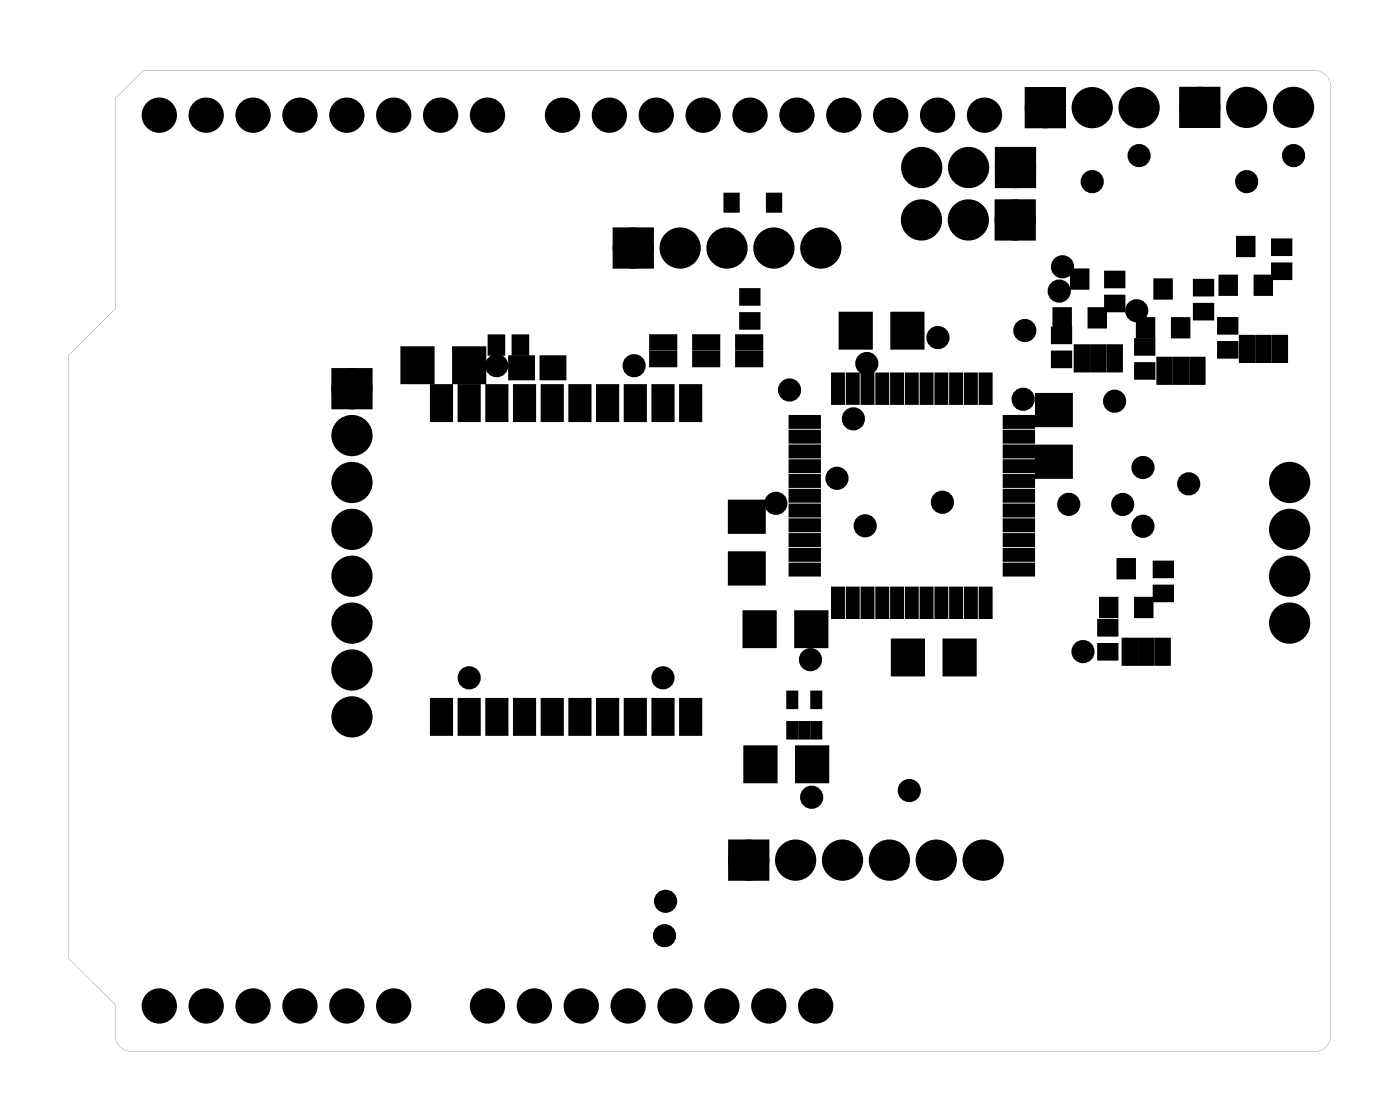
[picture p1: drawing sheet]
<svg xmlns="http://www.w3.org/2000/svg" width="76mm" height="61mm" viewBox="0 0 76 61" stroke-linecap="round" stroke-linejoin="round" font-family="sans-serif">
<g fill="#000">
<path d="M21.8 18.9h1.6v1.8h-1.6zM24.6 18.9h1.6v1.8h-1.6zM26.5 18.2h.7v.9h-.7zM27.8 18.2h.7v.9h-.7zM33.6 12.7h1.4v1.5h-1.4zM35.3 18.2h1.3v.7h-1.3zM35.3 19.1h1.3v.7h-1.3zM37.6 18.2h1.3v.7h-1.3zM37.6 19.1h1.3v.7h-1.3zM39.3 10.6h.7v.8h-.7zM40 18.2h1.2v.7h-1.2zM40 19.1h1.2v.7h-1.2z"/>
<path d="M40.2 15.7h.9v.7h-.9zM40.2 17h.9v.7h-.9zM41.6 10.6h.7v.8h-.7zM45.6 17h1.6v1.8h-1.6zM48.4 17h1.6v1.8h-1.6zM54.3 11.2h1.4v1.5h-1.4zM54.3 8.3h1.5v1.5h-1.5zM55.9 5.1h1.5v1.5h-1.5zM57.1 17.8h.9v.7h-.9zM57.1 19.1h.9v.7h-.9zM57.1 16.8h.8v.9h-.8zM58.1 14.7h.8v.9h-.8z"/>
<path d="M58.3 18.8h.6v1.2h-.6zM59.2 18.8h.6v1.2h-.6zM59 16.8h.8v.9h-.8zM59.9 14.8h.9v.7h-.9zM59.9 16.1h.9v.7h-.9zM60.1 18.8h.6v1.2h-.6zM61.7 17.3h.8v.9h-.8zM61.6 18.4h.9v.7h-.9zM62.8 19.5h.6v1.2h-.6zM62.6 15.2h.8v.9h-.8zM64.3 5.1h1.4v1.5h-1.4zM63.7 19.5h.6v1.2h-.6z"/>
<path d="M63.6 17.3h.8v.9h-.8zM64.6 19.5h.6v1.2h-.6zM64.8 16.5h.9v.7h-.9zM64.8 15.2h.9v.7h-.9zM66.1 15h.8v.9h-.8zM66.1 18.6h.9v.7h-.9zM66.1 17.3h.9v.7h-.9zM67.2 18.3h.7v1.2h-.7zM67.1 12.9h.8v.9h-.8zM68.1 18.3h.7v1.2h-.7zM68 15h.8v.9h-.8zM69 18.3h.7v1.2h-.7z"/>
<path d="M69 14.3h.9v.7h-.9zM69 13h.9v.7h-.9zM18.3 20.3h1.6v1.5h-1.6zM23.4 20.9h1v1.8h-1zM23.4 37.9h1v1.8h-1zM24.9 20.9h1v1.8h-1zM24.9 37.9h1v1.8h-1zM26.4 20.9h1v1.8h-1zM26.4 37.9h1v1.8h-1zM27.7 19.4h1.2v1.1h-1.2zM27.9 37.9h1v1.8h-1zM27.9 20.9h1v1.8h-1z"/>
<path d="M29.4 19.4h1.2v1.1h-1.2zM29.4 20.9h1v1.8h-1zM29.4 37.9h1v1.8h-1zM30.9 20.9h1v1.8h-1zM30.9 37.9h1v1.8h-1zM32.4 37.9h1v1.8h-1zM32.4 20.9h1v1.8h-1zM33.9 37.9h1v1.8h-1zM33.9 20.9h1v1.8h-1zM35.4 37.9h1v1.8h-1zM35.4 20.9h1v1.8h-1zM36.9 37.9h1v1.8h-1z"/>
<path d="M36.9 20.9h1v1.8h-1zM39.6 27.2h1.8v1.6h-1.8zM39.6 30h1.8v1.6h-1.8zM40.4 33.2h1.6v1.8h-1.6zM42.7 39.2h.4v.7h-.4zM42.7 37.5h.4v.8h-.4zM43.4 39.2h.4v.7h-.4zM42.8 30.6h1.5v.5h-1.5zM42.8 29.8h1.5v.5h-1.5zM42.8 29h1.5v.5h-1.5zM42.8 28.2h1.5v.5h-1.5zM42.8 27.4h1.5v.5h-1.5z"/>
<path d="M42.8 26.6h1.5v.5h-1.5zM42.8 25.8h1.5v.5h-1.5zM42.8 25h1.5v.5h-1.5zM42.8 24.2h1.5v.5h-1.5zM42.8 23.4h1.5v.5h-1.5zM42.8 22.6h1.5v.5h-1.5zM44 39.2h.4v.7h-.4zM44 37.5h.4v.8h-.4zM43.2 33.2h1.6v1.8h-1.6zM45.1 31.9h.5v1.5h-.5zM45.1 20.3h.5v1.5h-.5zM45.9 31.9h.5v1.5h-.5z"/>
<path d="M45.9 20.3h.5v1.5h-.5zM46.7 31.9h.5v1.5h-.5zM46.7 20.3h.5v1.5h-.5zM47.5 31.9h.5v1.5h-.5zM47.5 20.3h.5v1.5h-.5zM48.3 31.9h.5v1.5h-.5zM48.3 20.3h.5v1.5h-.5zM49.1 31.9h.5v1.5h-.5zM49.1 20.3h.5v1.5h-.5zM48.4 34.7h1.6v1.8h-1.6zM49.9 31.9h.5v1.5h-.5zM49.9 20.3h.5v1.5h-.5z"/>
<path d="M50.7 31.9h.5v1.5h-.5zM50.7 20.3h.5v1.5h-.5zM51.5 31.9h.5v1.5h-.5zM51.5 20.3h.5v1.5h-.5zM51.2 34.7h1.6v1.8h-1.6zM52.3 31.9h.5v1.5h-.5zM52.3 20.3h.5v1.5h-.5zM53.1 31.9h.5v1.5h-.5zM53.1 20.3h.5v1.5h-.5zM54.4 22.6h1.5v.5h-1.5zM54.4 23.4h1.5v.5h-1.5zM54.4 24.2h1.5v.5h-1.5z"/>
<path d="M54.4 25h1.5v.5h-1.5zM54.4 25.8h1.5v.5h-1.5zM54.4 26.6h1.5v.5h-1.5zM54.4 27.4h1.5v.5h-1.5zM54.4 28.2h1.5v.5h-1.5zM54.4 29h1.5v.5h-1.5zM54.4 29.8h1.5v.5h-1.5zM54.4 30.6h1.5v.5h-1.5zM56.2 21.4h1.8v1.6h-1.8zM56.2 24.2h1.8v1.6h-1.8zM59.6 33.7h.9v.7h-.9zM59.6 35h.9v.7h-.9z"/>
<path d="M59.7 32.5h.8v.9h-.8zM60.6 30.4h.8v.9h-.8zM60.9 34.7h.6v1.2h-.6zM61.6 32.5h.8v.9h-.8zM61.8 34.7h.6v1.2h-.6zM61.6 19.7h.9v.7h-.9zM62.6 30.5h.9v.7h-.9zM62.6 31.8h.9v.7h-.9zM62.7 34.7h.6v1.2h-.6zM39.8 45.9h1.5v1.4h-1.5zM40.4 40.5h1.6v1.8h-1.6zM43.2 40.5h1.6v1.8h-1.6z"/>
<path d="M6.2 5.3v11.4l-2.5 2.6v32.6l2.5 2.5v1.6a.89 .89 0 0 0 1 1h63.9a.89 .89 0 0 0 1-1v-51.2a.89 .89 0 0 0-.8-1h-63.5zM6.2 5.3l1.6-1.5h63.3a.89 .89 0 0 1 1 1v51.4a.9 .9 0 0 1-1 .8h-64.1a.9 .9 0 0 1-.8-1v-1.6l-2.5-2.5v-32.6l2.5-2.6z"/>
</g>
<g fill="#000">
<circle cx="8.6" cy="6.2" r=".67"/>
<circle cx="11.2" cy="6.2" r=".67"/>
<circle cx="13.7" cy="6.2" r=".67"/>
<circle cx="16.3" cy="6.2" r=".67"/>
<circle cx="18.8" cy="6.2" r=".67"/>
<circle cx="21.3" cy="6.2" r=".67"/>
<circle cx="23.9" cy="6.2" r=".67"/>
<circle cx="26.4" cy="6.2" r=".67"/>
<circle cx="26.9" cy="19.8" r=".35"/>
<circle cx="30.5" cy="6.2" r=".67"/>
<circle cx="33" cy="6.2" r=".67"/>
<circle cx="34.3" cy="13.4" r=".74"/>
<circle cx="34.4" cy="19.8" r=".35"/>
<circle cx="35.6" cy="6.2" r=".67"/>
<circle cx="36.8" cy="13.4" r=".74"/>
<circle cx="38.1" cy="6.2" r=".67"/>
<circle cx="39.4" cy="13.4" r=".74"/>
<circle cx="40.6" cy="6.2" r=".67"/>
<circle cx="41.9" cy="13.4" r=".74"/>
<circle cx="43.2" cy="6.2" r=".67"/>
<circle cx="44.5" cy="13.4" r=".74"/>
<circle cx="45.7" cy="6.2" r=".67"/>
<circle cx="47" cy="19.7" r=".35"/>
<circle cx="48.3" cy="6.2" r=".67"/>
<circle cx="49.9" cy="11.9" r=".74"/>
<circle cx="49.9" cy="9.1" r=".74"/>
<circle cx="50.8" cy="6.2" r=".67"/>
<circle cx="50.8" cy="18.3" r=".35"/>
<circle cx="52.5" cy="11.9" r=".74"/>
<circle cx="52.5" cy="9.1" r=".74"/>
<circle cx="53.3" cy="6.2" r=".67"/>
<circle cx="55" cy="11.9" r=".74"/>
<circle cx="55" cy="9.1" r=".74"/>
<circle cx="55.5" cy="17.9" r=".35"/>
<circle cx="56.6" cy="5.8" r=".74"/>
<circle cx="57.4" cy="15.8" r=".35"/>
<circle cx="57.6" cy="14.5" r=".35"/>
<circle cx="59.2" cy="9.8" r=".35"/>
<circle cx="59.2" cy="5.8" r=".74"/>
<circle cx="61.6" cy="16.8" r=".35"/>
<circle cx="61.7" cy="5.8" r=".74"/>
<circle cx="61.7" cy="8.4" r=".35"/>
<circle cx="65" cy="5.8" r=".74"/>
<circle cx="67.5" cy="9.8" r=".35"/>
<circle cx="67.5" cy="5.8" r=".74"/>
<circle cx="70.1" cy="5.8" r=".74"/>
<circle cx="70.1" cy="8.4" r=".35"/>
<circle cx="19.1" cy="26.1" r=".74"/>
<circle cx="19.1" cy="38.8" r=".74"/>
<circle cx="19.1" cy="28.7" r=".74"/>
<circle cx="19.1" cy="21.1" r=".74"/>
<circle cx="19.1" cy="23.6" r=".74"/>
<circle cx="19.1" cy="33.8" r=".74"/>
<circle cx="19.1" cy="31.2" r=".74"/>
<circle cx="19.1" cy="36.3" r=".74"/>
<circle cx="25.4" cy="36.7" r=".35"/>
<circle cx="35.9" cy="36.7" r=".35"/>
<circle cx="42" cy="27.3" r=".35"/>
<circle cx="42.8" cy="21.1" r=".35"/>
<circle cx="43.9" cy="35.7" r=".35"/>
<circle cx="45.3" cy="25.9" r=".35"/>
<circle cx="46.2" cy="22.7" r=".35"/>
<circle cx="46.9" cy="28.5" r=".35"/>
<circle cx="51.1" cy="27.2" r=".35"/>
<circle cx="55.4" cy="21.6" r=".35"/>
<circle cx="57.9" cy="27.3" r=".35"/>
<circle cx="58.7" cy="35.3" r=".35"/>
<circle cx="60.4" cy="21.7" r=".35"/>
<circle cx="60.8" cy="27.3" r=".35"/>
<circle cx="61.9" cy="25.3" r=".35"/>
<circle cx="61.9" cy="28.5" r=".35"/>
<circle cx="64.4" cy="26.2" r=".35"/>
<circle cx="69.9" cy="31.2" r=".74"/>
<circle cx="69.9" cy="33.8" r=".74"/>
<circle cx="69.9" cy="26.1" r=".74"/>
<circle cx="69.9" cy="28.7" r=".74"/>
<circle cx="8.6" cy="54.5" r=".67"/>
<circle cx="11.2" cy="54.5" r=".67"/>
<circle cx="13.7" cy="54.5" r=".67"/>
<circle cx="16.3" cy="54.5" r=".67"/>
<circle cx="18.8" cy="54.5" r=".67"/>
<circle cx="21.3" cy="54.5" r=".67"/>
<circle cx="26.4" cy="54.5" r=".67"/>
<circle cx="29" cy="54.5" r=".67"/>
<circle cx="31.5" cy="54.5" r=".67"/>
<circle cx="34" cy="54.5" r=".67"/>
<circle cx="36" cy="50.7" r=".35"/>
<circle cx="36.1" cy="48.8" r=".35"/>
<circle cx="36.6" cy="54.5" r=".67"/>
<circle cx="39.1" cy="54.5" r=".67"/>
<circle cx="40.6" cy="46.6" r=".74"/>
<circle cx="41.7" cy="54.5" r=".67"/>
<circle cx="43.1" cy="46.6" r=".74"/>
<circle cx="44" cy="43.2" r=".35"/>
<circle cx="44.2" cy="54.5" r=".67"/>
<circle cx="45.6" cy="46.6" r=".74"/>
<circle cx="48.2" cy="46.6" r=".74"/>
<circle cx="49.3" cy="42.8" r=".35"/>
<circle cx="50.7" cy="46.6" r=".74"/>
<circle cx="53.3" cy="46.6" r=".74"/>
</g>
<g fill="none" stroke="#000" stroke-width=".76" stroke-linecap="butt">
<path d="M33.6 12.7h1.4v1.5h-1.4zM54.3 11.2h1.4v1.5h-1.4zM54.3 8.3h1.5v1.5h-1.5zM55.9 5.1h1.5v1.5h-1.5zM64.3 5.1h1.4v1.5h-1.4zM39.8 45.9h1.5v1.4h-1.5z"/>
<circle cx="34.3" cy="13.4" r=".74"/>
<circle cx="36.8" cy="13.4" r=".74"/>
<circle cx="39.4" cy="13.4" r=".74"/>
<circle cx="41.9" cy="13.4" r=".74"/>
<circle cx="44.5" cy="13.4" r=".74"/>
<circle cx="49.9" cy="11.9" r=".74"/>
<circle cx="49.9" cy="9.1" r=".74"/>
<circle cx="52.5" cy="11.9" r=".74"/>
<circle cx="52.5" cy="9.1" r=".74"/>
<circle cx="55" cy="11.9" r=".74"/>
<circle cx="55" cy="9.1" r=".74"/>
<circle cx="56.6" cy="5.8" r=".74"/>
<circle cx="59.2" cy="5.8" r=".74"/>
<circle cx="61.7" cy="5.8" r=".74"/>
<circle cx="65" cy="5.8" r=".74"/>
<circle cx="67.5" cy="5.8" r=".74"/>
<circle cx="70.1" cy="5.8" r=".74"/>
<circle cx="19.1" cy="23.6" r=".74"/>
<circle cx="19.1" cy="21.1" r=".74"/>
<circle cx="19.1" cy="28.7" r=".74"/>
<circle cx="19.1" cy="26.1" r=".74"/>
<circle cx="19.1" cy="31.2" r=".74"/>
<circle cx="19.1" cy="36.3" r=".74"/>
<circle cx="19.1" cy="33.8" r=".74"/>
<circle cx="19.1" cy="38.8" r=".74"/>
<circle cx="69.9" cy="33.8" r=".74"/>
<circle cx="69.9" cy="31.2" r=".74"/>
<circle cx="69.9" cy="28.7" r=".74"/>
<circle cx="69.9" cy="26.1" r=".74"/>
<circle cx="40.6" cy="46.6" r=".74"/>
<circle cx="43.1" cy="46.6" r=".74"/>
<circle cx="45.6" cy="46.6" r=".74"/>
<circle cx="48.2" cy="46.6" r=".74"/>
<circle cx="50.7" cy="46.6" r=".74"/>
<circle cx="53.3" cy="46.6" r=".74"/>
</g>
<g fill="none" stroke="#000" stroke-width=".25">
<path d="M21.8 18.9h1.6v1.8h-1.6zM24.6 18.9h1.6v1.8h-1.6zM26.5 18.2h.7v.9h-.7zM27.7 19.4h1.2v1.1h-1.2zM27.8 18.2h.7v.9h-.7zM29.4 19.4h1.2v1.1h-1.2zM35.3 18.2h1.3v.7h-1.3zM35.3 19.1h1.3v.7h-1.3zM37.6 18.2h1.3v.7h-1.3zM37.6 19.1h1.3v.7h-1.3zM39.3 10.6h.7v.8h-.7zM40 18.2h1.2v.7h-1.2z"/>
<path d="M40 19.1h1.2v.7h-1.2zM40.2 15.7h.9v.7h-.9zM40.2 17h.9v.7h-.9zM41.6 10.6h.7v.8h-.7zM45.6 17h1.6v1.8h-1.6zM48.4 17h1.6v1.8h-1.6zM57.1 17.8h.9v.7h-.9zM57.1 19.1h.9v.7h-.9zM57.1 16.8h.8v.9h-.8zM58.1 14.7h.8v.9h-.8zM58.3 18.8h.6v1.2h-.6zM59 16.8h.8v.9h-.8z"/>
<path d="M59.2 18.8h.6v1.2h-.6zM59.9 14.8h.9v.7h-.9zM59.9 16.1h.9v.7h-.9zM60.1 18.8h.6v1.2h-.6zM61.6 19.7h.9v.7h-.9zM61.6 18.4h.9v.7h-.9zM61.7 17.3h.8v.9h-.8zM62.6 15.2h.8v.9h-.8zM62.8 19.5h.6v1.2h-.6zM63.6 17.3h.8v.9h-.8zM63.7 19.5h.6v1.2h-.6zM64.6 19.5h.6v1.2h-.6z"/>
<path d="M64.8 16.5h.9v.7h-.9zM64.8 15.2h.9v.7h-.9zM66.1 18.6h.9v.7h-.9zM66.1 17.3h.9v.7h-.9zM66.1 15h.8v.9h-.8zM67.1 12.9h.8v.9h-.8zM67.2 18.3h.7v1.2h-.7zM68 15h.8v.9h-.8zM68.1 18.3h.7v1.2h-.7zM69 14.3h.9v.7h-.9zM69 13h.9v.7h-.9zM69 18.3h.7v1.2h-.7z"/>
<path d="M23.4 20.9h1v1.8h-1zM23.4 37.9h1v1.8h-1zM24.9 20.9h1v1.8h-1zM24.9 37.9h1v1.8h-1zM26.4 20.9h1v1.8h-1zM26.4 37.9h1v1.8h-1zM27.9 37.9h1v1.8h-1zM27.9 20.9h1v1.8h-1zM29.4 20.9h1v1.8h-1zM29.4 37.9h1v1.8h-1zM30.9 20.9h1v1.8h-1zM30.9 37.9h1v1.8h-1z"/>
<path d="M32.4 37.9h1v1.8h-1zM32.4 20.9h1v1.8h-1zM33.9 37.9h1v1.8h-1zM33.9 20.9h1v1.8h-1zM35.4 37.9h1v1.8h-1zM35.4 20.9h1v1.8h-1zM36.9 37.9h1v1.8h-1zM36.9 20.9h1v1.8h-1zM39.6 27.2h1.8v1.6h-1.8zM39.6 30h1.8v1.6h-1.8zM40.4 33.2h1.6v1.8h-1.6zM42.7 39.2h.4v.7h-.4z"/>
<path d="M42.7 37.5h.4v.8h-.4zM42.8 30.6h1.5v.5h-1.5zM42.8 29.8h1.5v.5h-1.5zM42.8 29h1.5v.5h-1.5zM42.8 28.2h1.5v.5h-1.5zM42.8 27.4h1.5v.5h-1.5zM42.8 26.6h1.5v.5h-1.5zM42.8 25.8h1.5v.5h-1.5zM42.8 25h1.5v.5h-1.5zM42.8 24.2h1.5v.5h-1.5zM42.8 23.4h1.5v.5h-1.5zM42.8 22.6h1.5v.5h-1.5z"/>
<path d="M43.2 33.2h1.6v1.8h-1.6zM43.4 39.2h.4v.7h-.4zM44 39.2h.4v.7h-.4zM44 37.5h.4v.8h-.4zM45.1 31.9h.5v1.5h-.5zM45.1 20.3h.5v1.5h-.5zM45.9 31.9h.5v1.5h-.5zM45.9 20.3h.5v1.5h-.5zM46.7 31.9h.5v1.5h-.5zM46.7 20.3h.5v1.5h-.5zM47.5 31.9h.5v1.5h-.5zM47.5 20.3h.5v1.5h-.5z"/>
<path d="M48.3 31.9h.5v1.5h-.5zM48.3 20.3h.5v1.5h-.5zM48.4 34.7h1.6v1.8h-1.6zM49.1 31.9h.5v1.5h-.5zM49.1 20.3h.5v1.5h-.5zM49.9 31.9h.5v1.5h-.5zM49.9 20.3h.5v1.5h-.5zM50.7 31.9h.5v1.5h-.5zM50.7 20.3h.5v1.5h-.5zM51.2 34.7h1.6v1.8h-1.6zM51.5 31.9h.5v1.5h-.5zM51.5 20.3h.5v1.5h-.5z"/>
<path d="M52.3 31.9h.5v1.5h-.5zM52.3 20.3h.5v1.5h-.5zM53.1 31.9h.5v1.5h-.5zM53.1 20.3h.5v1.5h-.5zM54.4 22.6h1.5v.5h-1.5zM54.4 23.4h1.5v.5h-1.5zM54.4 24.2h1.5v.5h-1.5zM54.4 25h1.5v.5h-1.5zM54.4 25.8h1.5v.5h-1.5zM54.4 26.6h1.5v.5h-1.5zM54.4 27.4h1.5v.5h-1.5zM54.4 28.2h1.5v.5h-1.5z"/>
<path d="M54.4 29h1.5v.5h-1.5zM54.4 29.8h1.5v.5h-1.5zM54.4 30.6h1.5v.5h-1.5zM56.2 21.4h1.8v1.6h-1.8zM56.2 24.2h1.8v1.6h-1.8zM59.6 33.7h.9v.7h-.9zM59.6 35h.9v.7h-.9zM59.7 32.5h.8v.9h-.8zM60.6 30.4h.8v.9h-.8zM60.9 34.7h.6v1.2h-.6zM61.6 32.5h.8v.9h-.8zM61.8 34.7h.6v1.2h-.6z"/>
<path d="M62.6 30.5h.9v.7h-.9zM62.6 31.8h.9v.7h-.9zM62.7 34.7h.6v1.2h-.6zM40.4 40.5h1.6v1.8h-1.6zM43.2 40.5h1.6v1.8h-1.6z"/>
</g>
<g fill="none" stroke="#000" stroke-width=".57">
<circle cx="8.6" cy="6.2" r=".67"/>
<circle cx="11.2" cy="6.2" r=".67"/>
<circle cx="13.7" cy="6.2" r=".67"/>
<circle cx="16.3" cy="6.2" r=".67"/>
<circle cx="18.8" cy="6.2" r=".67"/>
<circle cx="21.3" cy="6.2" r=".67"/>
<circle cx="23.9" cy="6.2" r=".67"/>
<circle cx="26.4" cy="6.2" r=".67"/>
<circle cx="30.5" cy="6.2" r=".67"/>
<circle cx="33" cy="6.2" r=".67"/>
<circle cx="35.6" cy="6.2" r=".67"/>
<circle cx="38.1" cy="6.2" r=".67"/>
<circle cx="40.6" cy="6.2" r=".67"/>
<circle cx="43.2" cy="6.2" r=".67"/>
<circle cx="45.7" cy="6.2" r=".67"/>
<circle cx="48.3" cy="6.2" r=".67"/>
<circle cx="50.8" cy="6.2" r=".67"/>
<circle cx="53.3" cy="6.2" r=".67"/>
<circle cx="8.6" cy="54.5" r=".67"/>
<circle cx="11.2" cy="54.5" r=".67"/>
<circle cx="13.7" cy="54.5" r=".67"/>
<circle cx="16.3" cy="54.5" r=".67"/>
<circle cx="18.8" cy="54.5" r=".67"/>
<circle cx="21.3" cy="54.5" r=".67"/>
<circle cx="26.4" cy="54.5" r=".67"/>
<circle cx="29" cy="54.5" r=".67"/>
<circle cx="31.5" cy="54.5" r=".67"/>
<circle cx="34" cy="54.5" r=".67"/>
<circle cx="36.6" cy="54.5" r=".67"/>
<circle cx="39.1" cy="54.5" r=".67"/>
<circle cx="41.7" cy="54.5" r=".67"/>
<circle cx="44.2" cy="54.5" r=".67"/>
</g>
<path d="M18.3 20.3h1.6v1.5h-1.6z" fill="none" stroke="#000" stroke-width=".66" stroke-linecap="butt"/>
<g fill="none" stroke="#000" stroke-width=".55">
<circle cx="26.9" cy="19.8" r=".35"/>
<circle cx="34.4" cy="19.8" r=".35"/>
<circle cx="47" cy="19.7" r=".35"/>
<circle cx="50.8" cy="18.3" r=".35"/>
<circle cx="55.5" cy="17.9" r=".35"/>
<circle cx="57.4" cy="15.8" r=".35"/>
<circle cx="57.6" cy="14.5" r=".35"/>
<circle cx="59.2" cy="9.8" r=".35"/>
<circle cx="61.6" cy="16.8" r=".35"/>
<circle cx="61.7" cy="8.4" r=".35"/>
<circle cx="67.5" cy="9.8" r=".35"/>
<circle cx="70.1" cy="8.4" r=".35"/>
<circle cx="25.4" cy="36.7" r=".35"/>
<circle cx="35.9" cy="36.7" r=".35"/>
<circle cx="42" cy="27.3" r=".35"/>
<circle cx="42.8" cy="21.1" r=".35"/>
<circle cx="43.9" cy="35.7" r=".35"/>
<circle cx="45.3" cy="25.9" r=".35"/>
<circle cx="46.2" cy="22.7" r=".35"/>
<circle cx="46.9" cy="28.5" r=".35"/>
<circle cx="51.1" cy="27.2" r=".35"/>
<circle cx="55.4" cy="21.6" r=".35"/>
<circle cx="57.9" cy="27.3" r=".35"/>
<circle cx="58.7" cy="35.3" r=".35"/>
<circle cx="60.4" cy="21.7" r=".35"/>
<circle cx="60.8" cy="27.3" r=".35"/>
<circle cx="61.9" cy="25.3" r=".35"/>
<circle cx="61.9" cy="28.5" r=".35"/>
<circle cx="64.4" cy="26.2" r=".35"/>
<circle cx="36" cy="50.7" r=".35"/>
<circle cx="36.1" cy="48.8" r=".35"/>
<circle cx="44" cy="43.2" r=".35"/>
<circle cx="49.3" cy="42.8" r=".35"/>
</g>
</svg>
